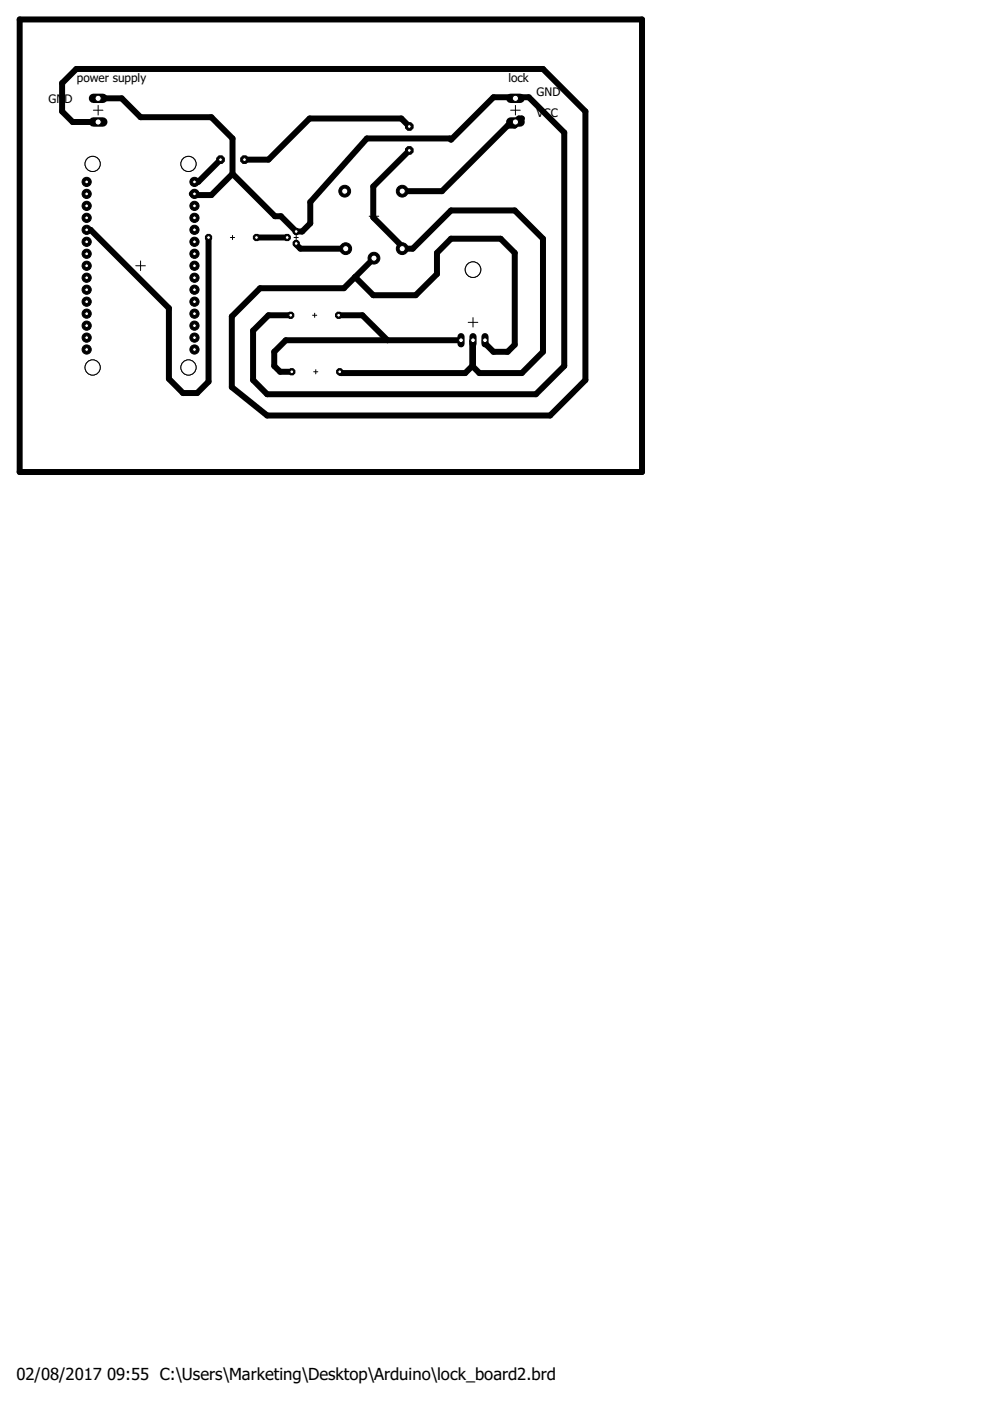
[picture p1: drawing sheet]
<svg xmlns="http://www.w3.org/2000/svg" width="210mm" height="297mm" viewBox="0 0 210 297" stroke-linecap="round" stroke-linejoin="round" font-family="sans-serif">
<defs><g id="words">
<g font-size="3.5">
<text x="3.5" y="292.5">02/08/2017</text>
<text x="22.7" y="292.5">09:55 C:\Users\Marketing\Desktop\Arduino\lock_board2.brd</text>
</g>
<g font-size="2.5">
<text x="16.3" y="17.4">power supply</text>
<text x="107.8" y="17.4">lock</text>
<text x="10.3" y="21.9">GN</text>
<text x="13.7" y="21.9">D</text>
<text x="113.8" y="20.4">GND</text>
<text x="113.8" y="24.9">VCC</text>
</g>
</g></defs>
<g fill="none" stroke="#000" stroke-width="1.3">
<path d="M20.8 25.9h-5.4l-2.2-2.3v-6l3-3h98.9l9 9v57l-7.5 7.5h-60l-7.5-6v-15l6-6h17.8l6.4-6.3M20.8 20.8h5l4 4h15l4.5 4.6v7.5M46.8 33.8l-4.8 4.8h-.8M49.3 36.9l-4.5 4.5h-3.3l-.3-.3h-.5M49.3 36.9l9 8.9h1.3l3.2 3.3h1.3l1.7-1.8v-4.5l12-13.4h17.6l.2 .2 9-9h4.5l.2 .2 .2-.2h2.6l7.5 7.5v49.5l-6 6h-57l-2.9-3v-10.5l3.2-3.3h4.7M86.8 31.9l-7.7 7.6v6.6l6.2 6.2v.4h2.2l8.1-8.1h13.5l6 6v24l-4.5 4.5h-9l-1.3-1.4v-5.6l-.2 .2v5.3l-1.5 1.5h-26.3l-.3-.3M86.8 26.8l-1.7-1.7h-19.5l-8.7 8.7h-5.1M109.3 25.9l.7-.8h.6l-1.5 1.5h-1.5l-13.9 13.9h-8.4M18.4 48.7h.8l16.6 16.6v15l3 3h3l2.4-2.4v-30.5M54.4 50.4h6.5M62.8 51.6v.2l.9 .9h9.6M75.3 58.7l3.8 3.9h9l4.5-4.5v-4.5l3-3h10.5l3 3v19.5l-1.5 1.5h-3l-1.8-1.8v-.7"/>
<path d="M71.8 66.8h5l5.3 5.3M97.7 72.1h-37.1l-2.5 2.5v3l1.3 1.2h2.5"/>
</g>
<circle cx="41.2" cy="74.1" r=".97" fill="#000" stroke="#000" stroke-width=".21"/>
<circle cx="41.2" cy="74.1" r=".4" fill="#fff" stroke="#000" stroke-width=".21"/>
<circle cx="41.2" cy="71.6" r=".97" fill="#000" stroke="#000" stroke-width=".21"/>
<circle cx="41.2" cy="71.6" r=".4" fill="#fff" stroke="#000" stroke-width=".21"/>
<circle cx="41.2" cy="69" r=".97" fill="#000" stroke="#000" stroke-width=".21"/>
<circle cx="41.2" cy="69" r=".4" fill="#fff" stroke="#000" stroke-width=".21"/>
<circle cx="41.2" cy="66.5" r=".97" fill="#000" stroke="#000" stroke-width=".21"/>
<circle cx="41.2" cy="66.5" r=".4" fill="#fff" stroke="#000" stroke-width=".21"/>
<circle cx="41.2" cy="64" r=".97" fill="#000" stroke="#000" stroke-width=".21"/>
<circle cx="41.2" cy="64" r=".4" fill="#fff" stroke="#000" stroke-width=".21"/>
<circle cx="41.2" cy="61.4" r=".97" fill="#000" stroke="#000" stroke-width=".21"/>
<circle cx="41.2" cy="61.4" r=".4" fill="#fff" stroke="#000" stroke-width=".21"/>
<circle cx="41.2" cy="58.9" r=".97" fill="#000" stroke="#000" stroke-width=".21"/>
<circle cx="41.2" cy="58.9" r=".4" fill="#fff" stroke="#000" stroke-width=".21"/>
<circle cx="41.2" cy="56.3" r=".97" fill="#000" stroke="#000" stroke-width=".21"/>
<circle cx="41.2" cy="56.3" r=".4" fill="#fff" stroke="#000" stroke-width=".21"/>
<circle cx="41.2" cy="53.8" r=".97" fill="#000" stroke="#000" stroke-width=".21"/>
<circle cx="41.2" cy="53.8" r=".4" fill="#fff" stroke="#000" stroke-width=".21"/>
<circle cx="41.2" cy="51.3" r=".97" fill="#000" stroke="#000" stroke-width=".21"/>
<circle cx="41.2" cy="51.3" r=".4" fill="#fff" stroke="#000" stroke-width=".21"/>
<circle cx="41.2" cy="48.7" r=".97" fill="#000" stroke="#000" stroke-width=".21"/>
<circle cx="41.2" cy="48.7" r=".4" fill="#fff" stroke="#000" stroke-width=".21"/>
<circle cx="41.2" cy="46.2" r=".97" fill="#000" stroke="#000" stroke-width=".21"/>
<circle cx="41.2" cy="46.2" r=".4" fill="#fff" stroke="#000" stroke-width=".21"/>
<circle cx="41.2" cy="43.6" r=".97" fill="#000" stroke="#000" stroke-width=".21"/>
<circle cx="41.2" cy="43.6" r=".4" fill="#fff" stroke="#000" stroke-width=".21"/>
<circle cx="41.2" cy="41.1" r=".97" fill="#000" stroke="#000" stroke-width=".21"/>
<circle cx="41.2" cy="41.1" r=".4" fill="#fff" stroke="#000" stroke-width=".21"/>
<circle cx="41.2" cy="38.6" r=".97" fill="#000" stroke="#000" stroke-width=".21"/>
<circle cx="41.2" cy="38.6" r=".4" fill="#fff" stroke="#000" stroke-width=".21"/>
<circle cx="18.4" cy="74.1" r=".97" fill="#000" stroke="#000" stroke-width=".21"/>
<circle cx="18.4" cy="74.1" r=".4" fill="#fff" stroke="#000" stroke-width=".21"/>
<circle cx="18.4" cy="71.6" r=".97" fill="#000" stroke="#000" stroke-width=".21"/>
<circle cx="18.4" cy="71.6" r=".4" fill="#fff" stroke="#000" stroke-width=".21"/>
<circle cx="18.4" cy="69" r=".97" fill="#000" stroke="#000" stroke-width=".21"/>
<circle cx="18.4" cy="69" r=".4" fill="#fff" stroke="#000" stroke-width=".21"/>
<circle cx="18.4" cy="66.5" r=".97" fill="#000" stroke="#000" stroke-width=".21"/>
<circle cx="18.4" cy="66.5" r=".4" fill="#fff" stroke="#000" stroke-width=".21"/>
<circle cx="18.4" cy="64" r=".97" fill="#000" stroke="#000" stroke-width=".21"/>
<circle cx="18.4" cy="64" r=".4" fill="#fff" stroke="#000" stroke-width=".21"/>
<circle cx="18.4" cy="61.4" r=".97" fill="#000" stroke="#000" stroke-width=".21"/>
<circle cx="18.4" cy="61.4" r=".4" fill="#fff" stroke="#000" stroke-width=".21"/>
<circle cx="18.4" cy="58.9" r=".97" fill="#000" stroke="#000" stroke-width=".21"/>
<circle cx="18.4" cy="58.9" r=".4" fill="#fff" stroke="#000" stroke-width=".21"/>
<circle cx="18.4" cy="56.3" r=".97" fill="#000" stroke="#000" stroke-width=".21"/>
<circle cx="18.4" cy="56.3" r=".4" fill="#fff" stroke="#000" stroke-width=".21"/>
<circle cx="18.4" cy="53.8" r=".97" fill="#000" stroke="#000" stroke-width=".21"/>
<circle cx="18.4" cy="53.8" r=".4" fill="#fff" stroke="#000" stroke-width=".21"/>
<circle cx="18.4" cy="51.3" r=".97" fill="#000" stroke="#000" stroke-width=".21"/>
<circle cx="18.4" cy="51.3" r=".4" fill="#fff" stroke="#000" stroke-width=".21"/>
<circle cx="18.4" cy="48.7" r=".97" fill="#000" stroke="#000" stroke-width=".21"/>
<circle cx="18.4" cy="48.7" r=".4" fill="#fff" stroke="#000" stroke-width=".21"/>
<circle cx="18.4" cy="46.2" r=".97" fill="#000" stroke="#000" stroke-width=".21"/>
<circle cx="18.4" cy="46.2" r=".4" fill="#fff" stroke="#000" stroke-width=".21"/>
<circle cx="18.4" cy="43.6" r=".97" fill="#000" stroke="#000" stroke-width=".21"/>
<circle cx="18.4" cy="43.6" r=".4" fill="#fff" stroke="#000" stroke-width=".21"/>
<circle cx="18.4" cy="41.1" r=".97" fill="#000" stroke="#000" stroke-width=".21"/>
<circle cx="18.4" cy="41.1" r=".4" fill="#fff" stroke="#000" stroke-width=".21"/>
<circle cx="18.4" cy="38.6" r=".97" fill="#000" stroke="#000" stroke-width=".21"/>
<circle cx="18.4" cy="38.6" r=".4" fill="#fff" stroke="#000" stroke-width=".21"/>
<circle cx="44.2" cy="50.4" r=".71" fill="#000" stroke="#000" stroke-width=".21"/>
<circle cx="44.2" cy="50.4" r=".4" fill="#fff" stroke="#000" stroke-width=".21"/>
<circle cx="54.4" cy="50.4" r=".71" fill="#000" stroke="#000" stroke-width=".21"/>
<circle cx="54.4" cy="50.4" r=".4" fill="#fff" stroke="#000" stroke-width=".21"/>
<circle cx="62.8" cy="51.6" r=".71" fill="#000" stroke="#000" stroke-width=".21"/>
<circle cx="62.8" cy="51.6" r=".4" fill="#fff" stroke="#000" stroke-width=".21"/>
<circle cx="60.9" cy="50.4" r=".71" fill="#000" stroke="#000" stroke-width=".21"/>
<circle cx="60.9" cy="50.4" r=".4" fill="#fff" stroke="#000" stroke-width=".21"/>
<circle cx="62.8" cy="49.1" r=".71" fill="#000" stroke="#000" stroke-width=".21"/>
<circle cx="62.8" cy="49.1" r=".4" fill="#fff" stroke="#000" stroke-width=".21"/>
<circle cx="79.3" cy="54.7" r="1.25" fill="#000" stroke="#000" stroke-width=".21"/>
<circle cx="79.3" cy="54.7" r=".66" fill="#fff" stroke="#000" stroke-width=".21"/>
<circle cx="85.3" cy="52.7" r="1.25" fill="#000" stroke="#000" stroke-width=".21"/>
<circle cx="85.3" cy="52.7" r=".66" fill="#fff" stroke="#000" stroke-width=".21"/>
<circle cx="73.3" cy="52.7" r="1.25" fill="#000" stroke="#000" stroke-width=".21"/>
<circle cx="73.3" cy="52.7" r=".66" fill="#fff" stroke="#000" stroke-width=".21"/>
<circle cx="73.1" cy="40.5" r="1.25" fill="#000" stroke="#000" stroke-width=".21"/>
<circle cx="73.1" cy="40.5" r=".66" fill="#fff" stroke="#000" stroke-width=".21"/>
<circle cx="85.3" cy="40.5" r="1.25" fill="#000" stroke="#000" stroke-width=".21"/>
<circle cx="85.3" cy="40.5" r=".66" fill="#fff" stroke="#000" stroke-width=".21"/>
<path d="M97.7 71.4v1.5" fill="none" stroke="#000" stroke-width="1.5"/>
<circle cx="97.7" cy="72.1" r=".51" fill="#fff" stroke="#000" stroke-width=".21"/>
<path d="M100.3 71.4v1.5" fill="none" stroke="#000" stroke-width="1.5"/>
<circle cx="100.3" cy="72.1" r=".51" fill="#fff" stroke="#000" stroke-width=".21"/>
<path d="M102.8 71.4v1.5" fill="none" stroke="#000" stroke-width="1.5"/>
<circle cx="102.8" cy="72.1" r=".51" fill="#fff" stroke="#000" stroke-width=".21"/>
<path d="M19.8 25.9h2" fill="none" stroke="#000" stroke-width="2"/>
<circle cx="20.8" cy="25.9" r=".66" fill="#fff" stroke="#000" stroke-width=".21"/>
<path d="M19.8 20.8h2" fill="none" stroke="#000" stroke-width="2"/>
<circle cx="20.8" cy="20.8" r=".66" fill="#fff" stroke="#000" stroke-width=".21"/>
<path d="M108.3 25.9h2" fill="none" stroke="#000" stroke-width="2"/>
<circle cx="109.3" cy="25.9" r=".66" fill="#fff" stroke="#000" stroke-width=".21"/>
<path d="M108.3 20.8h2" fill="none" stroke="#000" stroke-width="2"/>
<circle cx="109.3" cy="20.8" r=".66" fill="#fff" stroke="#000" stroke-width=".21"/>
<circle cx="61.9" cy="78.8" r=".71" fill="#000" stroke="#000" stroke-width=".21"/>
<circle cx="61.9" cy="78.8" r=".4" fill="#fff" stroke="#000" stroke-width=".21"/>
<circle cx="72" cy="78.8" r=".71" fill="#000" stroke="#000" stroke-width=".21"/>
<circle cx="72" cy="78.8" r=".4" fill="#fff" stroke="#000" stroke-width=".21"/>
<circle cx="61.6" cy="66.8" r=".71" fill="#000" stroke="#000" stroke-width=".21"/>
<circle cx="61.6" cy="66.8" r=".4" fill="#fff" stroke="#000" stroke-width=".21"/>
<circle cx="71.8" cy="66.8" r=".71" fill="#000" stroke="#000" stroke-width=".21"/>
<circle cx="71.8" cy="66.8" r=".4" fill="#fff" stroke="#000" stroke-width=".21"/>
<circle cx="46.8" cy="33.8" r=".87" fill="#000" stroke="#000" stroke-width=".21"/>
<circle cx="46.8" cy="33.8" r=".4" fill="#fff" stroke="#000" stroke-width=".21"/>
<circle cx="51.8" cy="33.8" r=".87" fill="#000" stroke="#000" stroke-width=".21"/>
<circle cx="51.8" cy="33.8" r=".4" fill="#fff" stroke="#000" stroke-width=".21"/>
<circle cx="86.8" cy="31.9" r=".87" fill="#000" stroke="#000" stroke-width=".21"/>
<circle cx="86.8" cy="31.9" r=".4" fill="#fff" stroke="#000" stroke-width=".21"/>
<circle cx="86.8" cy="26.8" r=".87" fill="#000" stroke="#000" stroke-width=".21"/>
<circle cx="86.8" cy="26.8" r=".4" fill="#fff" stroke="#000" stroke-width=".21"/>
<g fill="none" stroke="#000" stroke-width=".21">
<path d="M19.8 23.4h2M20.8 22.4v2M48.9 33.8h.8M49.3 33.5v.7M86.4 29.4h.7M86.8 29v.7M108.3 23.4h2M109.3 22.4v2M28.8 56.3h2M29.8 55.3v2.1M48.9 50.4h.8M49.3 49.9v.9"/>
<path d="M62.3 50.4h.9M62.8 49.9v.9M78.3 45.8h2M79.3 44.8v2.1M66.3 66.8h.9M66.5 78.8h.9M66.7 66.4v.9M67 78.4v.9M99.3 68.3h2M100.3 67.3v2"/>
<circle cx="40" cy="77.9" r="1.61"/>
</g>
<path d="M4.2 4.1h131.9v96h-131.9z" fill="none" stroke="#000" stroke-width="1.3"/>
<circle cx="40" cy="77.9" r="1.61" fill="#fff" stroke="#000" stroke-width=".21"/>
<circle cx="19.6" cy="77.9" r="1.61" fill="none" stroke="#000" stroke-width=".21"/>
<circle cx="19.6" cy="77.9" r="1.61" fill="#fff" stroke="#000" stroke-width=".21"/>
<circle cx="19.6" cy="34.8" r="1.61" fill="none" stroke="#000" stroke-width=".21"/>
<circle cx="19.6" cy="34.8" r="1.61" fill="#fff" stroke="#000" stroke-width=".21"/>
<circle cx="40" cy="34.8" r="1.61" fill="none" stroke="#000" stroke-width=".21"/>
<circle cx="40" cy="34.8" r="1.61" fill="#fff" stroke="#000" stroke-width=".21"/>
<circle cx="100.3" cy="57.2" r="1.65" fill="none" stroke="#000" stroke-width=".21"/>
<circle cx="100.3" cy="57.2" r="1.65" fill="#fff" stroke="#000" stroke-width=".21"/>
<use href="#words"/>
</svg>
